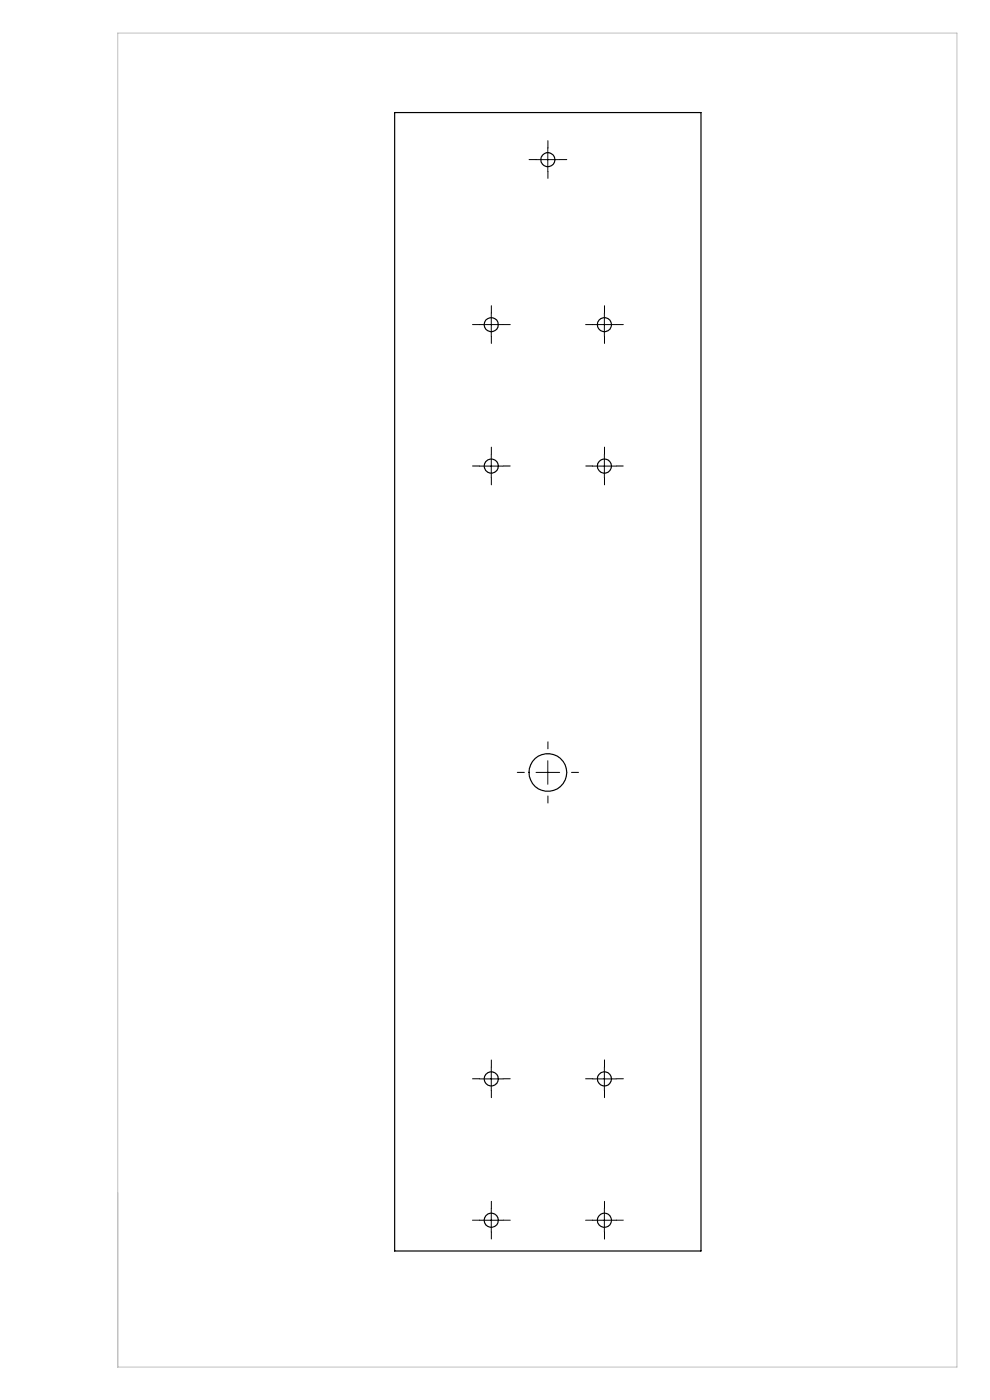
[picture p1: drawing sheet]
<svg xmlns="http://www.w3.org/2000/svg" width="210mm" height="297mm" viewBox="0 0 210 297" stroke-linecap="round" stroke-linejoin="round" font-family="sans-serif">
<g fill="none" stroke="#000" stroke-width=".21" stroke-dasharray="15.2 1.3 1.3 1.3">
<path d="M113.7 33.9h-1.5M116.2 31.4v-1.5M116.2 36.4v1.5M118.7 33.9h1.5M101.7 68.9h-1.5M104.2 66.4v-1.5M104.2 71.4v1.5M106.7 68.9h1.5M125.7 68.9h-1.5M128.2 66.4v-1.5M128.2 71.4v1.5M130.7 68.9h1.5"/>
<path d="M101.7 98.9h-1.5M104.2 96.4v-1.5M106.7 98.9h1.5M125.7 98.9h-1.5M128.2 96.4v-1.5M130.7 98.9h1.5M104.2 101.4v1.5M128.2 101.4v1.5M116.2 158.9v-1.5M111.2 163.9h-1.5M116.2 168.9v1.5M121.2 163.9h1.5"/>
<path d="M101.7 228.9h-1.5M104.2 226.4v-1.5M104.2 231.4v1.5M106.7 228.9h1.5M125.7 228.9h-1.5M128.2 226.4v-1.5M128.2 231.4v1.5M130.7 228.9h1.5M101.7 258.9h-1.5M104.2 256.4v-1.5M106.7 258.9h1.5M125.7 258.9h-1.5"/>
<path d="M128.2 256.4v-1.5M130.7 258.9h1.5M104.2 261.4v1.5M128.2 261.4v1.5"/>
</g>
<g fill="none" stroke="#000" stroke-width=".21">
<path d="M113.7 33.9h5M116.2 31.4v5M101.7 68.9h5M104.2 66.4v5M125.7 68.9h5M128.2 66.4v5M101.7 98.9h5M104.2 96.4v5M125.7 98.9h5M128.2 96.4v5M113.7 163.9h5M116.2 161.4v5"/>
<path d="M101.7 228.9h5M104.2 226.4v5M125.7 228.9h5M128.2 226.4v5M101.7 258.9h5M104.2 256.4v5M125.7 258.9h5M128.2 256.4v5"/>
</g>
<path d="M25 7h178v283h-178z" fill="none" stroke="#c0c0c0" stroke-width=".21"/>
<g fill="none" stroke="#000" stroke-width=".25">
<path d="M83.7 23.9h65v241.5h-65z"/>
<circle cx="116.2" cy="33.9" r="1.5"/>
<circle cx="104.2" cy="68.9" r="1.48"/>
<circle cx="128.2" cy="68.9" r="1.5"/>
<circle cx="104.2" cy="98.9" r="1.49"/>
<circle cx="128.2" cy="98.9" r="1.51"/>
<circle cx="116.2" cy="163.9" r="4"/>
<circle cx="104.2" cy="228.9" r="1.49"/>
<circle cx="128.2" cy="228.9" r="1.51"/>
<circle cx="104.2" cy="258.9" r="1.49"/>
<circle cx="128.2" cy="258.9" r="1.51"/>
</g>
</svg>
